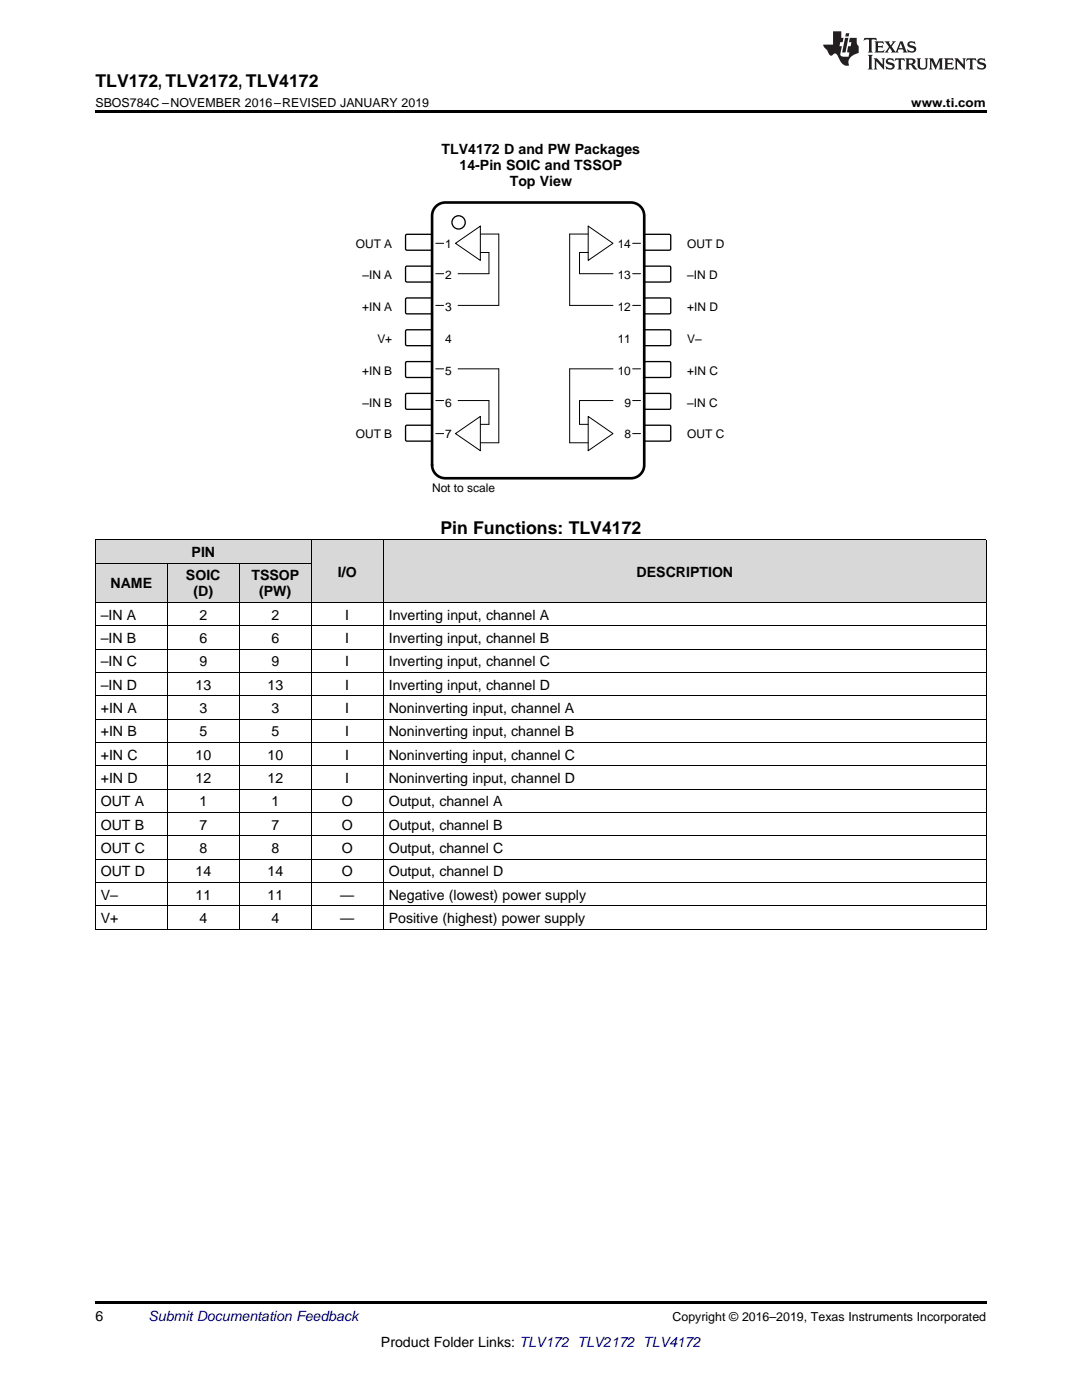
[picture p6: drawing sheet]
<svg xmlns="http://www.w3.org/2000/svg" width="216mm" height="279mm" viewBox="0 0 216 279" stroke-linecap="round" stroke-linejoin="round" font-family="sans-serif">
<defs><g id="words">
<g font-size="3.5">
<text x="19" y="17.3">TLV172, TLV2172, TLV4172</text>
<text x="87.9" y="106.5">Pin Functions: TLV4172</text>
</g>
<g font-size="2.8">
<text x="88.1" y="30.7">TLV4172 D and PW Packages</text>
<text x="91.7" y="33.9">14-Pin SOIC and TSSOP</text>
<text x="101.7" y="37">Top View</text>
<text x="38.2" y="111.2">PIN</text>
<text x="22" y="117.4">NAME</text>
<text x="37.1" y="115.8">SOIC</text>
<text x="38.6" y="119">(D)</text>
<text x="50.2" y="115.8">TSSOP</text>
<text x="51.7" y="119">(PW)</text>
<text x="67.4" y="115.1">I/O</text>
<text x="127" y="115.1">DESCRIPTION</text>
<text x="20.1" y="123.6">–IN A</text>
<text x="39.8" y="123.6">2</text>
<text x="54.2" y="123.6">2</text>
<text x="68.9" y="123.6">I</text>
<text x="77.6" y="123.6">Inverting input, channel A</text>
<text x="20.1" y="128.3">–IN B</text>
<text x="39.8" y="128.3">6</text>
<text x="54.2" y="128.3">6</text>
<text x="68.9" y="128.3">I</text>
<text x="77.6" y="128.3">Inverting input, channel B</text>
<text x="20.1" y="133">–IN C</text>
<text x="20.1" y="137.6">–IN D</text>
<text x="39" y="137.6">13</text>
<text x="39.8" y="133">9</text>
<text x="53.4" y="137.6">13</text>
<text x="54.2" y="133">9</text>
<text x="68.9" y="133">I</text>
<text x="68.9" y="137.6">I</text>
<text x="77.6" y="133">Inverting input, channel C</text>
<text x="77.6" y="137.6">Inverting input, channel D</text>
<text x="20.1" y="142.3">+IN A</text>
<text x="39.8" y="142.3">3</text>
<text x="54.2" y="142.3">3</text>
<text x="68.9" y="142.3">I</text>
<text x="77.6" y="142.3">Noninverting input, channel A</text>
<text x="20.1" y="146.9">+IN B</text>
<text x="39.8" y="146.9">5</text>
<text x="54.2" y="146.9">5</text>
<text x="68.9" y="146.9">I</text>
<text x="77.6" y="146.9">Noninverting input, channel B</text>
<text x="20.1" y="151.6">+IN C</text>
<text x="39" y="151.6">10</text>
<text x="53.4" y="151.6">10</text>
<text x="68.9" y="151.6">I</text>
<text x="77.6" y="151.6">Noninverting input, channel C</text>
<text x="20.1" y="156.2">+IN D</text>
<text x="20.1" y="160.9">OUT A</text>
<text x="39" y="156.2">12</text>
<text x="39.8" y="160.9">1</text>
<text x="53.4" y="156.2">12</text>
<text x="54.2" y="160.9">1</text>
<text x="68.2" y="160.9">O</text>
<text x="68.9" y="156.2">I</text>
<text x="77.6" y="156.2">Noninverting input, channel D</text>
<text x="77.6" y="160.9">Output, channel A</text>
<text x="20.1" y="165.6">OUT B</text>
<text x="39.8" y="165.6">7</text>
<text x="54.2" y="165.6">7</text>
<text x="68.2" y="165.6">O</text>
<text x="77.6" y="165.6">Output, channel B</text>
<text x="20.1" y="170.2">OUT C</text>
<text x="39.8" y="170.2">8</text>
<text x="54.2" y="170.2">8</text>
<text x="68.2" y="170.2">O</text>
<text x="77.6" y="170.2">Output, channel C</text>
<text x="20.1" y="174.9">OUT D</text>
<text x="20.1" y="179.5">V–</text>
<text x="39" y="174.9">14</text>
<text x="39" y="179.5">11</text>
<text x="53.4" y="174.9">14</text>
<text x="53.4" y="179.5">11</text>
<text x="67.9" y="179.5">—</text>
<text x="68.2" y="174.9">O</text>
<text x="77.6" y="174.9">Output, channel D</text>
<text x="77.6" y="179.5">Negative (lowest) power supply</text>
<text x="20.1" y="184.2">V+</text>
<text x="39.8" y="184.2">4</text>
<text x="54.2" y="184.2">4</text>
<text x="67.9" y="184.2">—</text>
<text x="77.6" y="184.2">Positive (highest) power supply</text>
<text x="19" y="263.6">6</text>
<text x="76" y="268.9">Product Folder Links: TLV172 TLV2172 TLV4172</text>
</g>
<text font-size="2.8" fill="#0000c8" x="29.6" y="263.6">Submit Documentation Feedback</text>
<g font-size="2.5">
<text x="19" y="21.4">SBOS784C –NOVEMBER 2016–REVISED JANUARY 2019</text>
<text x="181.8" y="21.4">www.ti.com</text>
<text x="134.2" y="263.6">Copyright © 2016–2019, Texas Instruments Incorporated</text>
</g>
<g font-size="2.4">
<text x="71" y="49.4">OUT A</text>
<text x="88.9" y="49.4">1</text>
<text x="123.3" y="49.4">14</text>
<text x="137.1" y="49.4">OUT D</text>
<text x="72.3" y="55.8">±IN A</text>
<text x="88.9" y="55.8">2</text>
<text x="123.3" y="55.8">13</text>
<text x="137.1" y="55.8">±IN D</text>
<text x="72.3" y="62.1">+IN A</text>
<text x="88.9" y="62.1">3</text>
<text x="123.3" y="62.1">12</text>
<text x="137.1" y="62.1">+IN D</text>
<text x="75.3" y="68.5">V+</text>
<text x="88.9" y="68.5">4</text>
<text x="123.3" y="68.5">11</text>
<text x="137.1" y="68.5">V±</text>
<text x="72.3" y="74.8">+IN B</text>
<text x="88.9" y="74.8">5</text>
<text x="123.3" y="74.8">10</text>
<text x="137.1" y="74.8">+IN C</text>
<text x="72.3" y="81.2">±IN B</text>
<text x="88.9" y="81.2">6</text>
<text x="124.6" y="81.2">9</text>
<text x="137.1" y="81.2">±IN C</text>
<text x="71" y="87.5">OUT B</text>
<text x="88.9" y="87.5">7</text>
<text x="124.6" y="87.5">8</text>
<text x="137.1" y="87.5">OUT C</text>
<text x="86.2" y="98.1">Not to scale</text>
</g>
</g></defs>
<g fill="#d8d8d8">
<path d="M62.1 107.8h14.4v12.5h-14.4z"/>
<path d="M76.5 107.8h120.3v12.5h-120.3z"/>
<path d="M19 112.4h14.4v7.9h-14.4z"/>
<path d="M33.4 112.4h14.4v7.9h-14.4z"/>
<path d="M47.8 112.4h14.3v7.9h-14.3z"/>
<path d="M19 107.8h14.4v4.6h-14.4z"/>
<path d="M33.4 107.8h14.4v4.6h-14.4z"/>
<path d="M47.8 107.8h14.3v4.6h-14.3z"/>
</g>
<path d="M19 185.4l.2 .1zM47.7 185.4l.1 .1zM62 185.4l.1 .1zM76.4 185.4l.1 .1zM196.7 185.4l.1 .1zM19 259.7h177.8v.5h-177.8z" fill="#000"/>
<g fill="none" stroke="#000" stroke-width=".2">
<path d="M87 54.6h1.5M87 48.6h1.5M90.9 48.6l4.9-3.5v6.9zM95.8 46.7h3.7v14.3h-8.1M95.8 50.4h1.8v4.2h-6.2M117.4 45.1l4.9 3.5-4.9 3.4zM117.4 46.7h-3.7v14.3h8.6M117.4 50.4h-1.8v4.2h6.7M126.2 54.6h1.6M126.2 48.6h1.6M87 61h1.5M87 73.6h1.5"/>
<path d="M87 79.9h1.5M91.4 73.6h8.1v14.8h-3.7M91.4 79.9h6.2v4.8h-1.8M122.3 73.6h-8.6v14.8h3.7M122.3 79.9h-6.7v4.8h1.8M126.2 61h1.6M126.2 73.6h1.6M126.2 79.9h1.6M87 86.5h1.5M90.9 86.5l4.9-3.4v6.8zM117.4 83.1l4.9 3.4-4.9 3.4zM126.2 86.5h1.6"/>
<path d="M19 112.4h43.1M19 107.7h177.8M19.1 107.7v77.8M33.4 112.4v73.1M47.7 112.4v73.1M62.1 107.7v77.8M76.5 107.7v77.8M196.8 107.7v77.8M19 138.8h177.8M19 134.2h177.8M19 129.5h177.8M19 124.9h177.8"/>
<path d="M19 120.2h177.8M19 157.5h177.8M19 152.8h177.8M19 148.1h177.8M19 143.5h177.8M19 176.1h177.8M19 171.4h177.8M19 166.8h177.8M19 162.1h177.8M19 185.4h177.8M19 180.7h177.8"/>
</g>
<path d="M81 46.9l.2-.1h4.9l.1 .2v2.8l-.2 .1h-4.9l-.2-.2z" fill-rule="evenodd" fill="#fff"/>
<path d="M81 46.9l.2-.1h4.9l.1 .2v2.8l-.2 .1h-4.9l-.2-.2z" fill="none" stroke="#000" stroke-width=".26"/>
<path d="M128.6 46.9l.2-.1h4.9l.1 .2v2.8l-.2 .1h-4.9l-.2-.2z" fill-rule="evenodd" fill="#fff"/>
<path d="M128.6 46.9l.2-.1h4.9l.1 .2v2.8l-.2 .1h-4.9l-.2-.2z" fill="none" stroke="#000" stroke-width=".26"/>
<path d="M81 53.2l.2-.1h4.9l.1 .3v2.8l-.2 .1h-4.9l-.2-.3z" fill-rule="evenodd" fill="#fff"/>
<path d="M81 53.2l.2-.1h4.9l.1 .3v2.8l-.2 .1h-4.9l-.2-.3z" fill="none" stroke="#000" stroke-width=".26"/>
<path d="M128.6 53.2l.2-.1h4.9l.1 .3v2.8l-.2 .1h-4.9l-.2-.3z" fill-rule="evenodd" fill="#fff"/>
<path d="M128.6 53.2l.2-.1h4.9l.1 .3v2.8l-.2 .1h-4.9l-.2-.3z" fill="none" stroke="#000" stroke-width=".26"/>
<path d="M81 59.6l.2-.1h4.9l.1 .2v2.8l-.2 .1h-4.9l-.2-.2z" fill-rule="evenodd" fill="#fff"/>
<path d="M81 59.6l.2-.1h4.9l.1 .2v2.8l-.2 .1h-4.9l-.2-.2z" fill="none" stroke="#000" stroke-width=".26"/>
<path d="M128.6 59.6l.2-.1h4.9l.1 .2v2.8l-.2 .1h-4.9l-.2-.2z" fill-rule="evenodd" fill="#fff"/>
<path d="M128.6 59.6l.2-.1h4.9l.1 .2v2.8l-.2 .1h-4.9l-.2-.2z" fill="none" stroke="#000" stroke-width=".26"/>
<path d="M81 65.9l.2-.1h4.9l.1 .3v2.8l-.2 .1h-4.9l-.2-.3z" fill-rule="evenodd" fill="#fff"/>
<path d="M81 65.9l.2-.1h4.9l.1 .3v2.8l-.2 .1h-4.9l-.2-.3z" fill="none" stroke="#000" stroke-width=".26"/>
<path d="M128.7 65.8h5l.1 .3v2.8l-.2 .1h-4.9l-.2-.3v-2.6z" fill-rule="evenodd" fill="#fff"/>
<path d="M128.7 65.8h5l.1 .3v2.8l-.2 .1h-4.9l-.2-.3v-2.6z" fill="none" stroke="#000" stroke-width=".26"/>
<path d="M81 72.3l.2-.1h4.9l.1 .2v2.8l-.2 .1h-4.9l-.2-.2z" fill-rule="evenodd" fill="#fff"/>
<path d="M81 72.3l.2-.1h4.9l.1 .2v2.8l-.2 .1h-4.9l-.2-.2z" fill="none" stroke="#000" stroke-width=".26"/>
<path d="M128.7 72.2h5l.1 .2v2.8l-.2 .1h-4.9l-.2-.2v-2.7z" fill-rule="evenodd" fill="#fff"/>
<path d="M128.7 72.2h5l.1 .2v2.8l-.2 .1h-4.9l-.2-.2v-2.7z" fill="none" stroke="#000" stroke-width=".26"/>
<path d="M81 78.6l.2-.1h4.9l.1 .3v2.8l-.2 .1h-4.9l-.2-.3z" fill-rule="evenodd" fill="#fff"/>
<path d="M81 78.6l.2-.1h4.9l.1 .3v2.8l-.2 .1h-4.9l-.2-.3z" fill="none" stroke="#000" stroke-width=".26"/>
<path d="M128.7 78.5h5l.1 .3v2.8l-.2 .1h-4.9l-.2-.3v-2.6z" fill-rule="evenodd" fill="#fff"/>
<path d="M128.7 78.5h5l.1 .3v2.8l-.2 .1h-4.9l-.2-.3v-2.6z" fill="none" stroke="#000" stroke-width=".26"/>
<path d="M81 85l.2-.1h4.9l.1 .2v2.8l-.2 .1h-4.9l-.2-.2z" fill-rule="evenodd" fill="#fff"/>
<path d="M81 85l.2-.1h4.9l.1 .2v2.8l-.2 .1h-4.9l-.2-.2z" fill="none" stroke="#000" stroke-width=".26"/>
<path d="M128.6 85l.2-.1h4.9l.1 .2v2.8l-.2 .1h-4.9l-.2-.2z" fill-rule="evenodd" fill="#fff"/>
<g fill="none" stroke="#000" stroke-width=".26">
<path d="M128.6 85l.2-.1h4.9l.1 .2v2.8l-.2 .1h-4.9l-.2-.2z"/>
<circle cx="91.5" cy="44.4" r="1.32"/>
</g>
<path d="M86.8 41.4a2.64 2.64 0 0 1 2.1-1h37a2.65 2.65 0 0 1 2.6 2.7v49.7a2.65 2.65 0 0 1-2.6 2.6h-37a2.65 2.65 0 0 1-2.7-2.6v-49.7l.1-.6z" fill="none" stroke="#000" stroke-width=".53"/>
<path d="M19 22h177.8v.5h-177.8z" fill="#000"/>
<g fill="#231f20">
<path d="M172.5 7.6l-.1 .5 .4-.2h.6v.1v2.1l-.2 .4h.9l-.2-.4v-2.1l.1-.1h.5l.5 .2-.2-.5zM174.5 8.3l.2 .3v1.5l-.2 .4h1.8l.2-.6a1.04 1.04 0 0 1-1.3 .2v-.7h.6l.3 .2v-.6l-.3 .2h-.6v-.6l.8-.1 .4 .3-.2-.5zM176.5 8.3l.9 1.1-.9 1.1h.8l-.2-.2 .4-.7 .5 .7-.2 .2h1.5l-.2-.2 .2-.4h.9l.1 .4-.2 .2h1l-.3-.3-.7-1.9h-.5l-.9 2-.8-1 .9-1h-.8l.1 .3-.4 .5-.3-.6 .1-.2zM179.7 8.6l.4 1h-.7zM181.3 8.4a.63 .63 0 0 0-.2 .7 .63 .63 0 0 0 .6 .4l.6 .2 .1 .2a.75 .75 0 0 1-.7 .4 .75 .75 0 0 1-.6-.5l.1 .7 .1-.1a1.11 1.11 0 0 0 1.5-.6 1.13 1.13 0 0 0-1.2-.8l-.1-.4a1.04 1.04 0 0 1 1.2 .2l-.2-.5-.2 .1-.4-.2zM173.2 10.9l.2 .4v2.2l-.2 .4h1l-.3-.4v-2.2l.3-.4zM174.3 11.6l.3 .4v1.5l-.3 .4h.8l-.2-.4v-1.3l1.5 1.7v-1.9l.2-.4h-.7l.2 .4v.9l-1.1-1.3zM177 11.8a.62 .62 0 0 0-.2 .7 .62 .62 0 0 0 .6 .4l.6 .1 .1 .3a.76 .76 0 0 1-.7 .3 .76 .76 0 0 1-.7-.4l.2 .7 .1-.1a1.11 1.11 0 0 0 1.5-.6 1.13 1.13 0 0 0-1.2-.8l-.1-.4a1.04 1.04 0 0 1 1.2 .2l-.2-.6-.2 .1-.5-.1zM178.7 11.6l-.2 .6a.61 .61 0 0 1 .8-.3v1.6l-.2 .4h.9l-.2-.4v-1.6a.63 .63 0 0 1 .7 .3l-.1-.6zM180.6 11.6l.3 .4v1.5l-.3 .4h1l-.2-.2-.1-.8 .6 .2a.76 .76 0 0 0 1.2 .7l-1-1a.58 .58 0 0 0 .6-.5 .58 .58 0 0 0-.5-.6zM181.4 11.9h.1a.45 .45 0 0 1 .5 .1 .45 .45 0 0 1 .1 .5l-.8 .2zM182.9 11.6l.2 .2a2.17 2.17 0 0 0 .3 1.9 .99 .99 0 0 0 1.6-.6v-1.1l.2-.4h-.7l.2 .2a1.92 1.92 0 0 1-.2 1.8 .6 .6 0 0 1-.9-.5v-1.1l.2-.4zM185.4 11.6l.2 .4v1.5l-.2 .4h.7l-.2-.4v-1.4l.8 1.8 .8-1.8v1.4l-.2 .4h.9l-.2-.4v-1.5l.2-.4h-.8l-.6 1.5-.6-1.5zM188.4 11.6l.2 .4v1.5l-.2 .4h1.8l.1-.6a1.04 1.04 0 0 1-1.2 .1v-.6h.5l.4 .2v-.6l-.4 .2h-.5v-.7h.8l.3 .3-.1-.6zM190.5 11.6l.2 .4v1.5l-.2 .4h.7l-.2-.4v-1.3l1.5 1.7v-1.9l.2-.4h-.7l.2 .4v.9l-1.1-1.3zM192.9 11.6l-.1 .6a.61 .61 0 0 1 .7-.3l.1 1.6-.3 .4h1l-.3-.4 .1-1.6a.63 .63 0 0 1 .7 .3l-.1-.6zM195.2 11.8a.62 .62 0 0 0-.2 .7 .62 .62 0 0 0 .6 .4l.6 .1 .1 .3a.76 .76 0 0 1-.7 .3 .76 .76 0 0 1-.6-.4l.1 .7 .1-.1a1.11 1.11 0 0 0 1.6-.6 1.13 1.13 0 0 0-1.3-.8l-.1-.4a1.04 1.04 0 0 1 1.2 .2l-.1-.6-.2 .1-.5-.1z"/>
<path d="M166.2 6.3v2.6h-1.9v.4l.8 .9a.91 .91 0 0 0 1 .8 .56 .56 0 0 1 .5-.3 .56 .56 0 0 1 .5 .3l.4 .8a1.53 1.53 0 0 0 1.9 1.2 1.54 1.54 0 0 1 1-2.1l.9-.3v-1.4a1.52 1.52 0 0 1-.4-1.6h-1.3l-.2 .8h.5l-.2 .8h-.5l-.1 1v.2l.4 .1-.2 .8a1.93 1.93 0 0 1-1.6-.3l.3-1.8h-.5l.2-.8h.4l.2-.8h-.4v-1.3zM168.6 7.6l-.6 2.9h.7l.6-2.9zM168.8 6.6l-.1 .7h.6l.2-.7z"/>
</g>
<use href="#words"/>
</svg>
